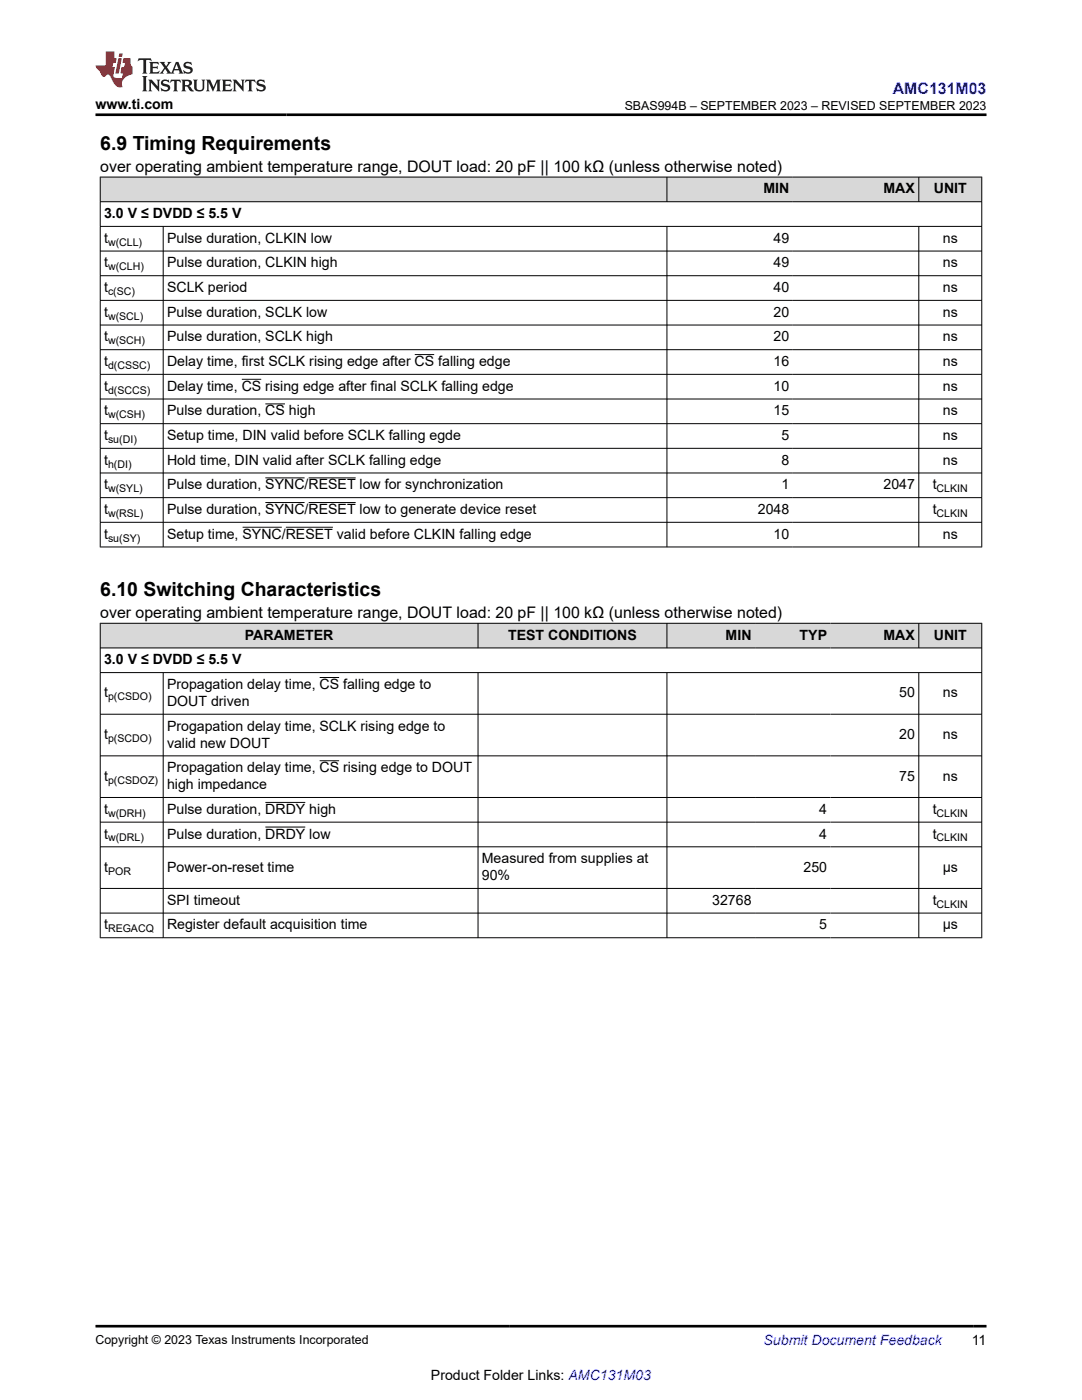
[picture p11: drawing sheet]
<svg xmlns="http://www.w3.org/2000/svg" width="216mm" height="279mm" viewBox="0 0 216 279" stroke-linecap="round" stroke-linejoin="round" font-family="sans-serif">
<defs><g id="words">
<g font-size="3.9">
<text x="20" y="29.9">6.9 Timing Requirements</text>
<text x="20" y="119">6.10 Switching Characteristics</text>
</g>
<text font-size="3.2" fill="#00f" x="178.1" y="18.7">AMC131M03</text>
<g font-size="3.2">
<text x="20" y="34.3">over operating ambient temperature range, DOUT load: 20 pF || 100 kΩ (unless otherwise noted)</text>
<text x="20" y="123.3">over operating ambient temperature range, DOUT load: 20 pF || 100 kΩ (unless otherwise noted)</text>
</g>
<g font-size="2.8">
<text x="19" y="21.8">www.ti.com</text>
<text x="152.3" y="38.6">MIN</text>
<text x="176.3" y="38.6">MAX</text>
<text x="186.3" y="38.6">UNIT</text>
<text x="20.8" y="43.5">3.0 V ≤ DVDD ≤ 5.5 V</text>
<text x="20.8" y="48.5">t</text>
<text x="20.8" y="53.4">t</text>
<text x="33.3" y="48.5">Pulse duration, CLKIN low</text>
<text x="33.3" y="53.4">Pulse duration, CLKIN high</text>
<text x="154.4" y="48.5">49</text>
<text x="154.4" y="53.4">49</text>
<text x="188.1" y="48.5">ns</text>
<text x="188.1" y="53.4">ns</text>
<text x="20.8" y="58.3">t</text>
<text x="33.3" y="58.3">SCLK period</text>
<text x="154.4" y="58.3">40</text>
<text x="188.1" y="58.3">ns</text>
<text x="20.8" y="63.2">t</text>
<text x="33.3" y="63.2">Pulse duration, SCLK low</text>
<text x="154.4" y="63.2">20</text>
<text x="188.1" y="63.2">ns</text>
<text x="20.8" y="68.1">t</text>
<text x="33.3" y="68.1">Pulse duration, SCLK high</text>
<text x="154.4" y="68.1">20</text>
<text x="188.1" y="68.1">ns</text>
<text x="20.8" y="73.1">t</text>
<text x="20.8" y="78">t</text>
<text x="33.3" y="73.1">Delay time, first SCLK rising edge after CS falling edge</text>
<text x="33.3" y="78">Delay time, CS rising edge after final SCLK falling edge</text>
<text x="154.4" y="73.1">16</text>
<text x="154.4" y="78">10</text>
<text x="188.1" y="73.1">ns</text>
<text x="188.1" y="78">ns</text>
<text x="20.8" y="82.9">t</text>
<text x="33.3" y="82.9">Pulse duration, CS high</text>
<text x="154.4" y="82.9">15</text>
<text x="188.1" y="82.9">ns</text>
<text x="20.8" y="87.8">t</text>
<text x="33.3" y="87.8">Setup time, DIN valid before SCLK falling egde</text>
<text x="155.9" y="87.8">5</text>
<text x="188.1" y="87.8">ns</text>
<text x="20.8" y="92.7">t</text>
<text x="33.3" y="92.7">Hold time, DIN valid after SCLK falling edge</text>
<text x="155.9" y="92.7">8</text>
<text x="188.1" y="92.7">ns</text>
<text x="20.8" y="97.7">t</text>
<text x="33.3" y="97.7">Pulse duration, SYNC/RESET low for synchronization</text>
<text x="155.9" y="97.7">1</text>
<text x="176.3" y="97.7">2047</text>
<text x="186.1" y="97.7">t</text>
<text x="20.8" y="102.6">t</text>
<text x="20.8" y="107.5">t</text>
<text x="33.3" y="102.6">Pulse duration, SYNC/RESET low to generate device reset</text>
<text x="33.3" y="107.5">Setup time, SYNC/RESET valid before CLKIN falling edge</text>
<text x="151.2" y="102.6">2048</text>
<text x="154.4" y="107.5">10</text>
<text x="186.1" y="102.6">t</text>
<text x="188.1" y="107.5">ns</text>
<text x="48.9" y="127.7">PARAMETER</text>
<text x="101.4" y="127.7">TEST CONDITIONS</text>
<text x="144.8" y="127.7">MIN</text>
<text x="159.6" y="127.7">TYP</text>
<text x="176.3" y="127.7">MAX</text>
<text x="186.3" y="127.7">UNIT</text>
<text x="20.8" y="132.6">3.0 V ≤ DVDD ≤ 5.5 V</text>
<text x="33.3" y="137.5">Propagation delay time, CS falling edge to</text>
<text x="20.8" y="139.2">t</text>
<text x="33.3" y="140.9">DOUT driven</text>
<text x="179.4" y="139.2">50</text>
<text x="188.1" y="139.2">ns</text>
<text x="20.8" y="147.5">t</text>
<text x="33.3" y="145.8">Progapation delay time, SCLK rising edge to</text>
<text x="33.3" y="149.2">valid new DOUT</text>
<text x="179.4" y="147.5">20</text>
<text x="188.1" y="147.5">ns</text>
<text x="20.8" y="155.8">t</text>
<text x="33.3" y="154.1">Propagation delay time, CS rising edge to DOUT</text>
<text x="179.4" y="155.8">75</text>
<text x="188.1" y="155.8">ns</text>
<text x="33.3" y="157.5">high impedance</text>
<text x="20.8" y="162.4">t</text>
<text x="20.8" y="167.4">t</text>
<text x="33.3" y="162.4">Pulse duration, DRDY high</text>
<text x="33.3" y="167.4">Pulse duration, DRDY low</text>
<text x="163.5" y="162.4">4</text>
<text x="163.5" y="167.4">4</text>
<text x="186.1" y="162.4">t</text>
<text x="186.1" y="167.4">t</text>
<text x="20.8" y="174">t</text>
<text x="33.3" y="174">Power-on-reset time</text>
<text x="96.2" y="172.3">Measured from supplies at</text>
<text x="160.3" y="174">250</text>
<text x="188.1" y="174">µs</text>
<text x="96.2" y="175.7">90%</text>
<text x="20.8" y="185.5">t</text>
<text x="33.3" y="180.6">SPI timeout</text>
<text x="33.3" y="185.5">Register default acquisition time</text>
<text x="142.1" y="180.6">32768</text>
<text x="163.5" y="185.5">5</text>
<text x="186.1" y="180.6">t</text>
<text x="188.1" y="185.5">µs</text>
<text x="193.9" y="268.5">11</text>
<text x="86" y="275.3">Product Folder Links: AMC131M03</text>
</g>
<text font-size="2.8" fill="#00f" x="152.4" y="268.5">Submit Document Feedback</text>
<g font-size="2.5">
<text x="124.7" y="21.9">SBAS994B – SEPTEMBER 2023 – REVISED SEPTEMBER 2023</text>
<text x="19" y="268.2">Copyright © 2023 Texas Instruments Incorporated</text>
</g>
<g font-size="2.1">
<text x="21.6" y="49">w(CLL)</text>
<text x="21.6" y="53.9">w(CLH)</text>
<text x="21.6" y="58.9">c(SC)</text>
<text x="21.6" y="63.8">w(SCL)</text>
<text x="21.6" y="68.7">w(SCH)</text>
<text x="21.6" y="73.6">d(CSSC)</text>
<text x="21.6" y="78.5">d(SCCS)</text>
<text x="21.6" y="83.5">w(CSH)</text>
<text x="21.6" y="88.4">su(DI)</text>
<text x="21.6" y="93.3">h(DI)</text>
<text x="21.6" y="98.2">w(SYL)</text>
<text x="186.9" y="98.2">CLKIN</text>
<text x="21.6" y="103.2">w(RSL)</text>
<text x="186.9" y="103.2">CLKIN</text>
<text x="21.6" y="108.1">su(SY)</text>
<text x="21.6" y="139.8">p(CSDO)</text>
<text x="21.6" y="148.1">p(SCDO)</text>
<text x="21.6" y="156.4">p(CSDOZ)</text>
<text x="21.6" y="163">w(DRH)</text>
<text x="21.6" y="167.9">w(DRL)</text>
<text x="186.9" y="163">CLKIN</text>
<text x="186.9" y="167.9">CLKIN</text>
<text x="21.6" y="174.5">POR</text>
<text x="186.9" y="181.1">CLKIN</text>
<text x="21.6" y="186.1">REGACQ</text>
</g>
</g></defs>
<g fill="#d8d8d8">
<path d="M20 35.3h175.9v5h-175.9z" fill-rule="evenodd"/>
<path d="M20.1 35.4h112.9v4.8h-112.9z" fill-rule="evenodd"/>
<path d="M133.1 35.4h25.1v4.8h-25.1z" fill-rule="evenodd"/>
<path d="M158.2 35.4h25.1v4.8h-25.1z" fill-rule="evenodd"/>
<path d="M183.4 35.4h12.4v4.8h-12.4z" fill-rule="evenodd"/>
</g>
<g fill="none" stroke="#000" stroke-width=".2">
<path d="M19.9 35.3h176.1M20 35.3v73.9M133.1 35.3v5M183.3 35.3v5M195.9 35.3v73.9M19.9 40.3h176.1M19.9 45.2h176.1M19.9 50.1h176.1M19.9 55h176.1M19.9 59.9h176.1M32.6 45.2v64M133.1 45.2v64"/>
<path d="M183.3 45.2v64M19.9 64.9h176.1M19.9 69.8h176.1M19.9 74.7h176.1M19.9 79.6h176.1M48.2 75.7h4M82.7 70.8h4M19.9 84.6h176.1M19.9 89.5h176.1M19.9 94.4h176.1M19.9 99.3h176.1M52.9 80.6h4"/>
<path d="M52.9 95.4h7.9M61.6 95.4h9.4M19.9 104.2h176.1M19.9 109.2h176.1M48.4 105.2h7.8M52.9 100.3h7.9M57 105.2h9.4M61.6 100.3h9.4"/>
</g>
<g fill="#d8d8d8">
<path d="M20 124.4h175.9v4.9h-175.9z" fill-rule="evenodd"/>
<path d="M20.1 124.5h75.2v4.7h-75.2z" fill-rule="evenodd"/>
<path d="M95.4 124.5h37.6v4.7h-37.6z" fill-rule="evenodd"/>
<path d="M133.1 124.5h17.6v4.7h-17.6z" fill-rule="evenodd"/>
<path d="M150.7 124.5h15v4.7h-15z" fill-rule="evenodd"/>
<path d="M165.7 124.5h17.6v4.7h-17.6z" fill-rule="evenodd"/>
<path d="M183.4 124.5h12.4v4.7h-12.4z" fill-rule="evenodd"/>
</g>
<g fill="none" stroke="#000" stroke-width=".2">
<path d="M19.9 124.4h176.1M19.9 129.3h176.1M19.9 134.2h176.1M20 124.3v62.9M32.6 134.2v53M63.8 135.2h3.9M95.4 124.3v5.1M95.4 134.2v53M133.1 124.3v5.1M133.1 134.2v53M183.3 124.3v5.1M183.3 134.2v53"/>
<path d="M195.9 124.3v62.9M19.9 142.5h176.1M19.9 150.8h176.1M19.9 159.2h176.1M63.8 151.8h3.9M19.9 164.1h176.1M19.9 169h176.1M19.9 177.3h176.1M52.9 160.1h8M52.9 165.1h8M19.9 182.2h176.1M19.9 187.1h176.1"/>
</g>
<path d="M27.7 11.6l-.2 .6 .5-.2h.6v.1v2.2l-.2 .4h1l-.2-.4v-2.2v-.1h.5l.5 .2-.1-.6zM29.8 12.4l.2 .3v1.6l-.2 .4h1.9l.1-.6a1.08 1.08 0 0 1-1.3 .2v-.7h.6l.4 .2v-.7l-.4 .2h-.6v-.5l.2-.2a1 1 0 0 1 1 .3l-.1-.5zM31.8 12.4l1 1.1-1 1.2h.9l-.2-.2 .4-.8 .5 .8-.2 .2h1.6l-.2-.2 .1-.5h1l.1 .5-.1 .2h.9l-.2-.4-.8-1.9h-.5l-1 2.1-.8-1.1 .9-1h-.8l.2 .2-.5 .6-.3-.6 .1-.2zM35.2 12.8l.4 1h-.8zM36.8 12.5a.65 .65 0 0 0-.2 .7 .65 .65 0 0 0 .6 .5l.7 .1 .1 .3a.79 .79 0 0 1-.7 .4 .79 .79 0 0 1-.7-.5l.1 .7 .2-.1a.93 .93 0 0 0 1.1 0 .93 .93 0 0 0 .4-.9 1.46 1.46 0 0 0-1.2-.6l-.1-.3a1.09 1.09 0 0 1 1.2 .2l-.2-.6-.1 .1-.6-.2zM28.4 15.2l.2 .4v2.2l-.2 .4h1l-.2-.4v-2.2l.2-.4zM29.6 15.9l.2 .4v1.5l-.2 .4h.8l-.3-.4v-1.3l1.7 1.8v-2l.2-.4h-.8l.2 .2 .1 1.1-1.2-1.3zM32.3 16a.65 .65 0 0 0-.2 .8 .65 .65 0 0 0 .7 .4l.6 .2 .1 .2a.79 .79 0 0 1-.7 .4 .79 .79 0 0 1-.7-.5l.1 .7 .2-.1a.93 .93 0 0 0 1.1 .1 .93 .93 0 0 0 .4-1 1.46 1.46 0 0 0-1.2-.5l-.1-.4a1.09 1.09 0 0 1 1.2 .2l-.2-.6-.1 .1-.6-.1zM34.1 15.9l-.1 .6a.63 .63 0 0 1 .7-.3l.1 1.6-.3 .4h1l-.2-.4v-1.6a.66 .66 0 0 1 .8 .3l-.1-.6zM36.2 15.9l.2 .4v1.5l-.2 .4h.9l-.2-.2v-.7h.5l.1 .2a.79 .79 0 0 0 1.2 .6l-1-.9a.61 .61 0 0 0 .6-.6 .61 .61 0 0 0-.5-.7zM36.9 16.2h.2a.47 .47 0 0 1 .5 .1 .47 .47 0 0 1 .1 .5l-.2 .1-.6 .1zM38.5 15.9l.2 .2a2.27 2.27 0 0 0 .4 2 1.04 1.04 0 0 0 1.7-.7v-1.3l.2-.2h-.8l.2 .4v1.1a.6 .6 0 0 1-.6 .6 .6 .6 0 0 1-.6-.6v-1.1l.3-.4zM41.1 15.9l.2 .4v1.5l-.2 .4h.7l-.2-.4v-1.4l.9 1.9 .8-1.9v1.4l-.2 .4h1l-.3-.4v-1.5l.3-.4h-.8l-.7 1.5-.7-1.5zM44.3 15.9l.2 .4v1.5l-.2 .4h1.9l.1-.6a1.09 1.09 0 0 1-1.3 .2v-.7h.6l.4 .2v-.6l-.4 .2h-.6v-.6l.2-.1a1.01 1.01 0 0 1 1 .3l-.1-.6zM46.4 15.9l.3 .4v1.5l-.3 .4h.8l-.2-.4v-1.3l1.6 1.8v-2l.2-.4h-.7l.2 .2v1.1l-1.2-1.3zM49 15.9l-.1 .6a.63 .63 0 0 1 .8-.3v1.6l-.3 .4h1l-.2-.4v-1.6a.66 .66 0 0 1 .8 .3l-.1-.6zM51.4 16a.65 .65 0 0 0-.2 .8 .65 .65 0 0 0 .6 .4l.6 .2 .2 .2a.79 .79 0 0 1-.8 .4 .79 .79 0 0 1-.6-.5l.1 .7 .2-.1a.93 .93 0 0 0 1 .1 .93 .93 0 0 0 .5-1 1.46 1.46 0 0 0-1.3-.5l-.1-.4a1.09 1.09 0 0 1 1.3 .2l-.2-.6-.2 .1-.5-.1z" fill="#231f20"/>
<path d="M21.1 10.3v2.7h-2.1l.1 .4 .9 1a.95 .95 0 0 0 .9 .9 .59 .59 0 0 1 .6-.4 .59 .59 0 0 1 .5 .3l.4 .8a1.59 1.59 0 0 0 2.1 1.4 1.61 1.61 0 0 1 1-2.3l1-.3-.1-1.5a1.59 1.59 0 0 1-.4-1.7h-1.4l-.2 .9h.5l-.1 .9h-.5l-.2 .9v.3l.4 .1-.2 .9h-.6a.73 .73 0 0 1-1.1-.7l.3-1.5h-.5l.2-.9h.5l.2-.9h-.5v-1.3zM23.6 11.6l-.6 3.1h.7l.6-3.1zM23.8 10.7l-.1 .6h.7l.1-.6z" fill="#ed1c24"/>
<path d="M19 22.9h177.8M19 264.7h177.8" fill="none" stroke="#000" stroke-width=".53"/>
<use href="#words"/>
</svg>
